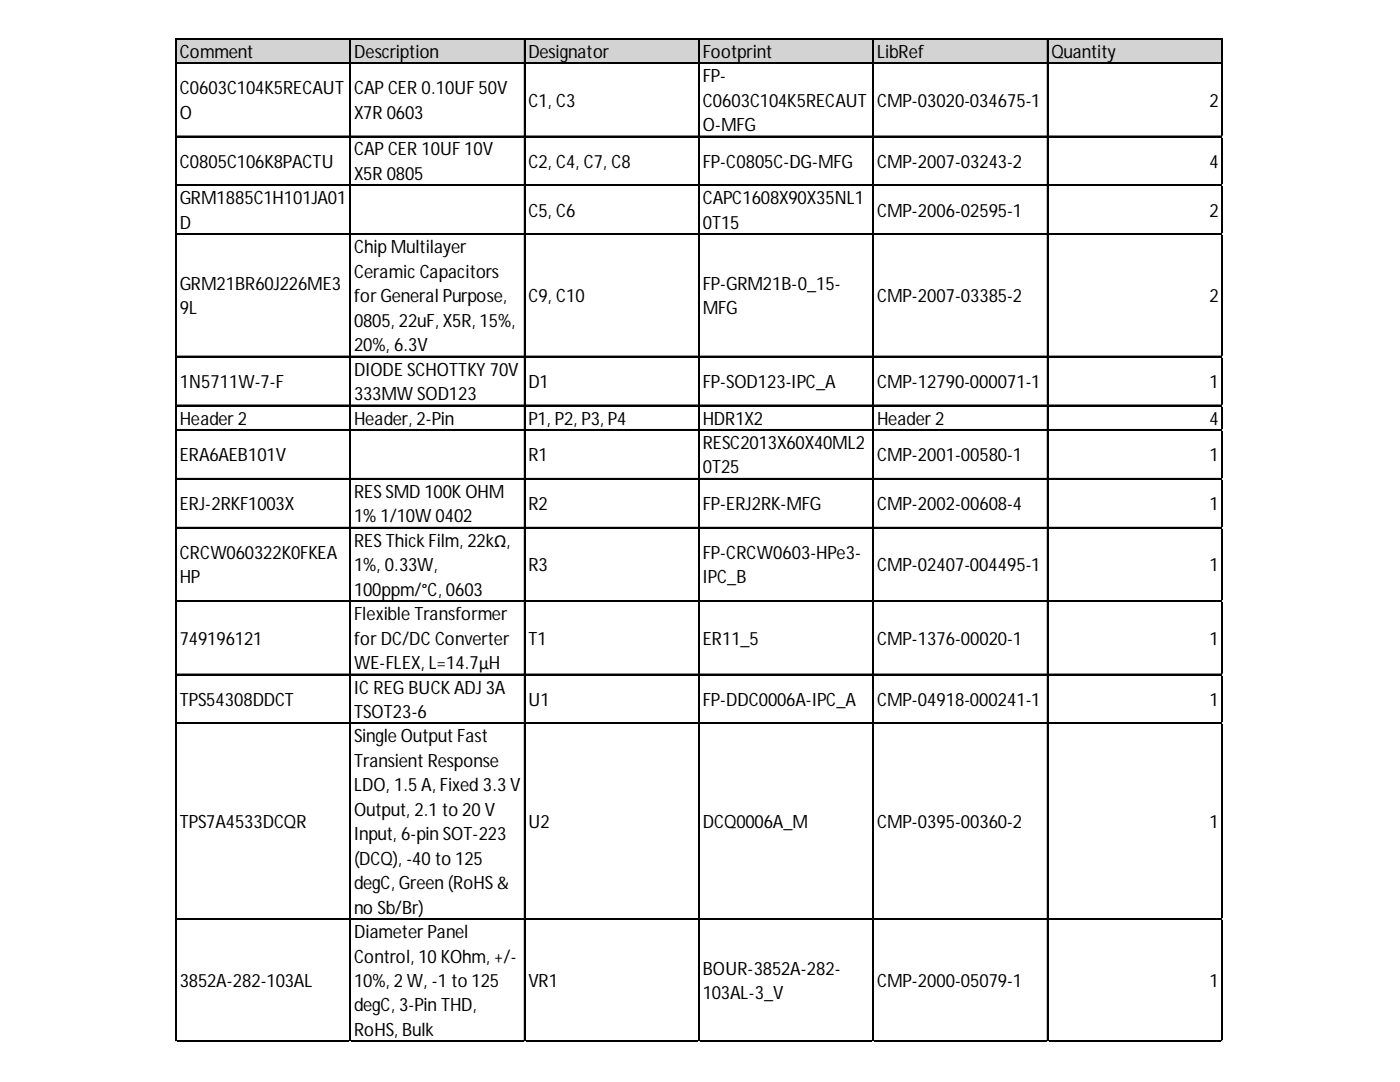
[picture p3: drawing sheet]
<svg xmlns="http://www.w3.org/2000/svg" width="279mm" height="216mm" viewBox="0 0 279 216" stroke-linecap="round" stroke-linejoin="round" font-family="sans-serif">
<defs><g id="words">
<g font-size="3.7">
<text x="35.9" y="11.5">Comment</text>
<text x="70.7" y="11.5">Description</text>
<text x="105.4" y="11.5">Designator</text>
<text x="140.2" y="11.5">Footprint</text>
<text x="175" y="11.5">LibRef</text>
<text x="209.8" y="11.5">Quantity</text>
<text x="140.2" y="16.4">FP-</text>
<text x="35.9" y="18.8">C0603C104K5RECAUT</text>
<text x="35.9" y="23.7">O</text>
<text x="70.7" y="18.8">CAPCER 0.10UF 50V</text>
<text x="70.7" y="23.7">X7R0603</text>
<text x="105.4" y="21.3">C1, C3</text>
<text x="140.2" y="21.3">C0603C104K5RECAUT</text>
<text x="175" y="21.3">CMP-03020-034675-1</text>
<text x="241.4" y="21.3">2</text>
<text x="140.2" y="26.1">O-MFG</text>
<text x="35.9" y="33.5">C0805C106K8PACTU</text>
<text x="70.7" y="31">CAPCER 10UF 10V</text>
<text x="70.7" y="35.9">X5R0805</text>
<text x="105.4" y="33.5">C2, C4, C7, C8</text>
<text x="140.2" y="33.5">FP-C0805C-DG-MFG</text>
<text x="175" y="33.5">CMP-2007-03243-2</text>
<text x="241.4" y="33.5">4</text>
<text x="35.9" y="40.8">GRM1885C1H101JA01</text>
<text x="140.2" y="40.8">CAPC1608X90X35NL1</text>
<text x="35.9" y="45.7">D</text>
<text x="105.4" y="43.2">C5, C6</text>
<text x="140.2" y="45.7">0T15</text>
<text x="175" y="43.2">CMP-2006-02595-1</text>
<text x="241.4" y="43.2">2</text>
<text x="70.7" y="50.5">Chip Multilayer</text>
<text x="35.9" y="57.9">GRM21BR60J226ME3</text>
<text x="70.7" y="55.4">CeramicCapacitors</text>
<text x="140.2" y="57.9">FP-GRM21B-0_15-</text>
<text x="35.9" y="62.7">9L</text>
<text x="70.7" y="60.3">forGeneral Purpose,</text>
<text x="70.7" y="65.2">0805, 22uF, X5R, 15%,</text>
<text x="105.4" y="60.3">C9, C10</text>
<text x="140.2" y="62.7">MFG</text>
<text x="175" y="60.3">CMP-2007-03385-2</text>
<text x="241.4" y="60.3">2</text>
<text x="70.7" y="70.1">20%, 6.3V</text>
<text x="35.9" y="77.4">1N5711W-7-F</text>
<text x="70.7" y="74.9">DIODE SCHOTTKY 70V</text>
<text x="105.4" y="77.4">D1</text>
<text x="140.2" y="77.4">FP-SOD123-IPC_A</text>
<text x="175" y="77.4">CMP-12790-000071-1</text>
<text x="241.4" y="77.4">1</text>
<text x="70.7" y="79.8">333MW SOD123</text>
<text x="35.9" y="84.7">Header2</text>
<text x="70.7" y="84.7">Header, 2-Pin</text>
<text x="105.4" y="84.7">P1, P2, P3, P4</text>
<text x="140.2" y="84.7">HDR1X2</text>
<text x="140.2" y="89.6">RESC2013X60X40ML2</text>
<text x="175" y="84.7">Header2</text>
<text x="241.4" y="84.7">4</text>
<text x="35.9" y="92">ERA6AEB101V</text>
<text x="105.4" y="92">R1</text>
<text x="140.2" y="94.5">0T25</text>
<text x="175" y="92">CMP-2001-00580-1</text>
<text x="241.4" y="92">1</text>
<text x="35.9" y="101.8">ERJ-2RKF1003X</text>
<text x="70.7" y="99.3">RESSMD 100KOHM</text>
<text x="105.4" y="101.8">R2</text>
<text x="140.2" y="101.8">FP-ERJ2RK-MFG</text>
<text x="175" y="101.8">CMP-2002-00608-4</text>
<text x="241.4" y="101.8">1</text>
<text x="70.7" y="104.2">1% 1/10W 0402</text>
<text x="35.9" y="111.5">CRCW060322K0FKEA</text>
<text x="70.7" y="109.1">RESThickFilm, 22kΩ,</text>
<text x="70.7" y="114">1%, 0.33W,</text>
<text x="105.4" y="114">R3</text>
<text x="140.2" y="111.5">FP-CRCW0603-HPe3-</text>
<text x="175" y="114">CMP-02407-004495-1</text>
<text x="241.4" y="114">1</text>
<text x="35.9" y="116.4">HP</text>
<text x="70.7" y="118.9">100ppm/°C, 0603</text>
<text x="140.2" y="116.4">IPC_B</text>
<text x="70.7" y="123.7">Flexible Transformer</text>
<text x="35.9" y="128.6">749196121</text>
<text x="70.7" y="128.6">forDC/DCConverter</text>
<text x="105.4" y="128.6">T1</text>
<text x="140.2" y="128.6">ER11_5</text>
<text x="175" y="128.6">CMP-1376-00020-1</text>
<text x="241.4" y="128.6">1</text>
<text x="70.7" y="133.5">WE-FLEX, L=14.7µH</text>
<text x="35.9" y="140.8">TPS54308DDCT</text>
<text x="70.7" y="138.4">ICREG BUCKADJ 3A</text>
<text x="70.7" y="143.3">TSOT23-6</text>
<text x="105.4" y="140.8">U1</text>
<text x="140.2" y="140.8">FP-DDC0006A-IPC_A</text>
<text x="175" y="140.8">CMP-04918-000241-1</text>
<text x="241.4" y="140.8">1</text>
<text x="70.7" y="148.1">Single Output Fast</text>
<text x="70.7" y="153">Transient Response</text>
<text x="70.7" y="157.9">LDO, 1.5 A, Fixed 3.3 V</text>
<text x="35.9" y="165.2">TPS7A4533DCQR</text>
<text x="70.7" y="162.8">Output, 2.1 to 20 V</text>
<text x="70.7" y="167.7">Input, 6-pin SOT-223</text>
<text x="105.4" y="165.2">U2</text>
<text x="140.2" y="165.2">DCQ0006A_M</text>
<text x="175" y="165.2">CMP-0395-00360-2</text>
<text x="241.4" y="165.2">1</text>
<text x="70.7" y="172.5">(DCQ), -40 to 125</text>
<text x="70.7" y="177.4">degC, Green (RoHS&amp;</text>
<text x="70.7" y="182.3">no Sb/Br)</text>
<text x="70.7" y="187.2">DiameterPanel</text>
<text x="35.9" y="196.9">3852A-282-103AL</text>
<text x="70.7" y="192.1">Control, 10 KOhm, +/-</text>
<text x="70.7" y="196.9">10%, 2 W, -1 to 125</text>
<text x="105.4" y="196.9">VR1</text>
<text x="140.2" y="194.5">BOUR-3852A-282-</text>
<text x="175" y="196.9">CMP-2000-05079-1</text>
<text x="241.4" y="196.9">1</text>
<text x="70.7" y="201.8">degC, 3-Pin THD,</text>
<text x="140.2" y="199.4">103AL-3_V</text>
<text x="70.7" y="206.7">RoHS, Bulk</text>
</g>
</g></defs>
<path d="M35.2 7.8h208.8v4.9h-208.8z" fill="#d3d3d3"/>
<g fill="none" stroke="#000" stroke-width=".2">
<path d="M35.1 7.6v200.3M35.2 7.6v200.3M35.3 7.6h208.7M35.3 7.7h208.7M35.3 12.5h208.7M35.3 12.6h208.7M69.8 7.8v200.1M69.9 7.8v200.1M104.6 7.8v200.1M104.7 7.8v200.1M139.4 7.8v200.1M139.5 7.8v200.1"/>
<path d="M174.2 7.8v200.1M174.3 7.8v200.1M209 7.8v200.1M209.1 7.8v200.1M243.8 7.8v200.1M243.9 7.8v200.1M35.3 27.1h208.7M35.3 27.2h208.7M35.3 36.9h208.7M35.3 37h208.7M35.3 46.7h208.7M35.3 46.8h208.7"/>
<path d="M35.3 71.1h208.7M35.3 71.2h208.7M35.3 80.8h208.7M35.3 80.9h208.7M35.3 85.7h208.7M35.3 85.8h208.7M35.3 95.5h208.7M35.3 95.6h208.7M35.3 105.2h208.7M35.3 105.3h208.7M35.3 119.9h208.7M35.3 120h208.7"/>
<path d="M35.3 134.5h208.7M35.3 134.6h208.7M35.3 144.3h208.7M35.3 144.4h208.7M35.3 183.3h208.7M35.3 183.4h208.7M35.3 207.7h208.7M35.3 207.8h208.7"/>
</g>
<path d="M35.1 207.9h.1" fill="none" stroke="#e0e0e0" stroke-width=".2"/>
<path d="M35.1 207.9h.2z" fill="#e0e0e0"/>
<path d="M69.8 207.9h.1" fill="none" stroke="#e0e0e0" stroke-width=".2"/>
<path d="M69.8 207.9h.2z" fill="#e0e0e0"/>
<path d="M104.6 207.9h.1" fill="none" stroke="#e0e0e0" stroke-width=".2"/>
<path d="M104.6 207.9h.2z" fill="#e0e0e0"/>
<path d="M139.4 207.9h.1" fill="none" stroke="#e0e0e0" stroke-width=".2"/>
<path d="M139.4 207.9h.2z" fill="#e0e0e0"/>
<path d="M174.2 207.9h.1" fill="none" stroke="#e0e0e0" stroke-width=".2"/>
<path d="M174.2 207.9h.2z" fill="#e0e0e0"/>
<path d="M209 207.9h.1" fill="none" stroke="#e0e0e0" stroke-width=".2"/>
<path d="M209 207.9h.2z" fill="#e0e0e0"/>
<path d="M243.8 207.9h.1" fill="none" stroke="#e0e0e0" stroke-width=".2"/>
<path d="M243.8 207.9h.2z" fill="#e0e0e0"/>
<path d="M244 27.1h.1" fill="none" stroke="#e0e0e0" stroke-width=".2"/>
<path d="M244 27.1v.2z" fill="#e0e0e0"/>
<path d="M244 36.9h.1" fill="none" stroke="#e0e0e0" stroke-width=".2"/>
<path d="M244 36.9v.2z" fill="#e0e0e0"/>
<path d="M244 46.7h.1" fill="none" stroke="#e0e0e0" stroke-width=".2"/>
<path d="M244 46.7v.2z" fill="#e0e0e0"/>
<path d="M244 71.1h.1" fill="none" stroke="#e0e0e0" stroke-width=".2"/>
<path d="M244 71.1v.2z" fill="#e0e0e0"/>
<path d="M244 80.8h.1" fill="none" stroke="#e0e0e0" stroke-width=".2"/>
<path d="M244 80.8v.2z" fill="#e0e0e0"/>
<path d="M244 85.7h.1" fill="none" stroke="#e0e0e0" stroke-width=".2"/>
<path d="M244 85.7v.2z" fill="#e0e0e0"/>
<path d="M244 95.5h.1" fill="none" stroke="#e0e0e0" stroke-width=".2"/>
<path d="M244 95.5v.2z" fill="#e0e0e0"/>
<path d="M244 105.2h.1" fill="none" stroke="#e0e0e0" stroke-width=".2"/>
<path d="M244 105.2v.2z" fill="#e0e0e0"/>
<path d="M244 119.9h.1" fill="none" stroke="#e0e0e0" stroke-width=".2"/>
<path d="M244 119.9v.2z" fill="#e0e0e0"/>
<path d="M244 134.5h.1" fill="none" stroke="#e0e0e0" stroke-width=".2"/>
<path d="M244 134.5v.2z" fill="#e0e0e0"/>
<path d="M244 144.3h.1" fill="none" stroke="#e0e0e0" stroke-width=".2"/>
<path d="M244 144.3v.2z" fill="#e0e0e0"/>
<path d="M244 183.3h.1" fill="none" stroke="#e0e0e0" stroke-width=".2"/>
<path d="M244 183.3v.2z" fill="#e0e0e0"/>
<path d="M244 207.7h.1" fill="none" stroke="#e0e0e0" stroke-width=".2"/>
<path d="M244 207.7v.2z" fill="#e0e0e0"/>
<use href="#words"/>
</svg>
